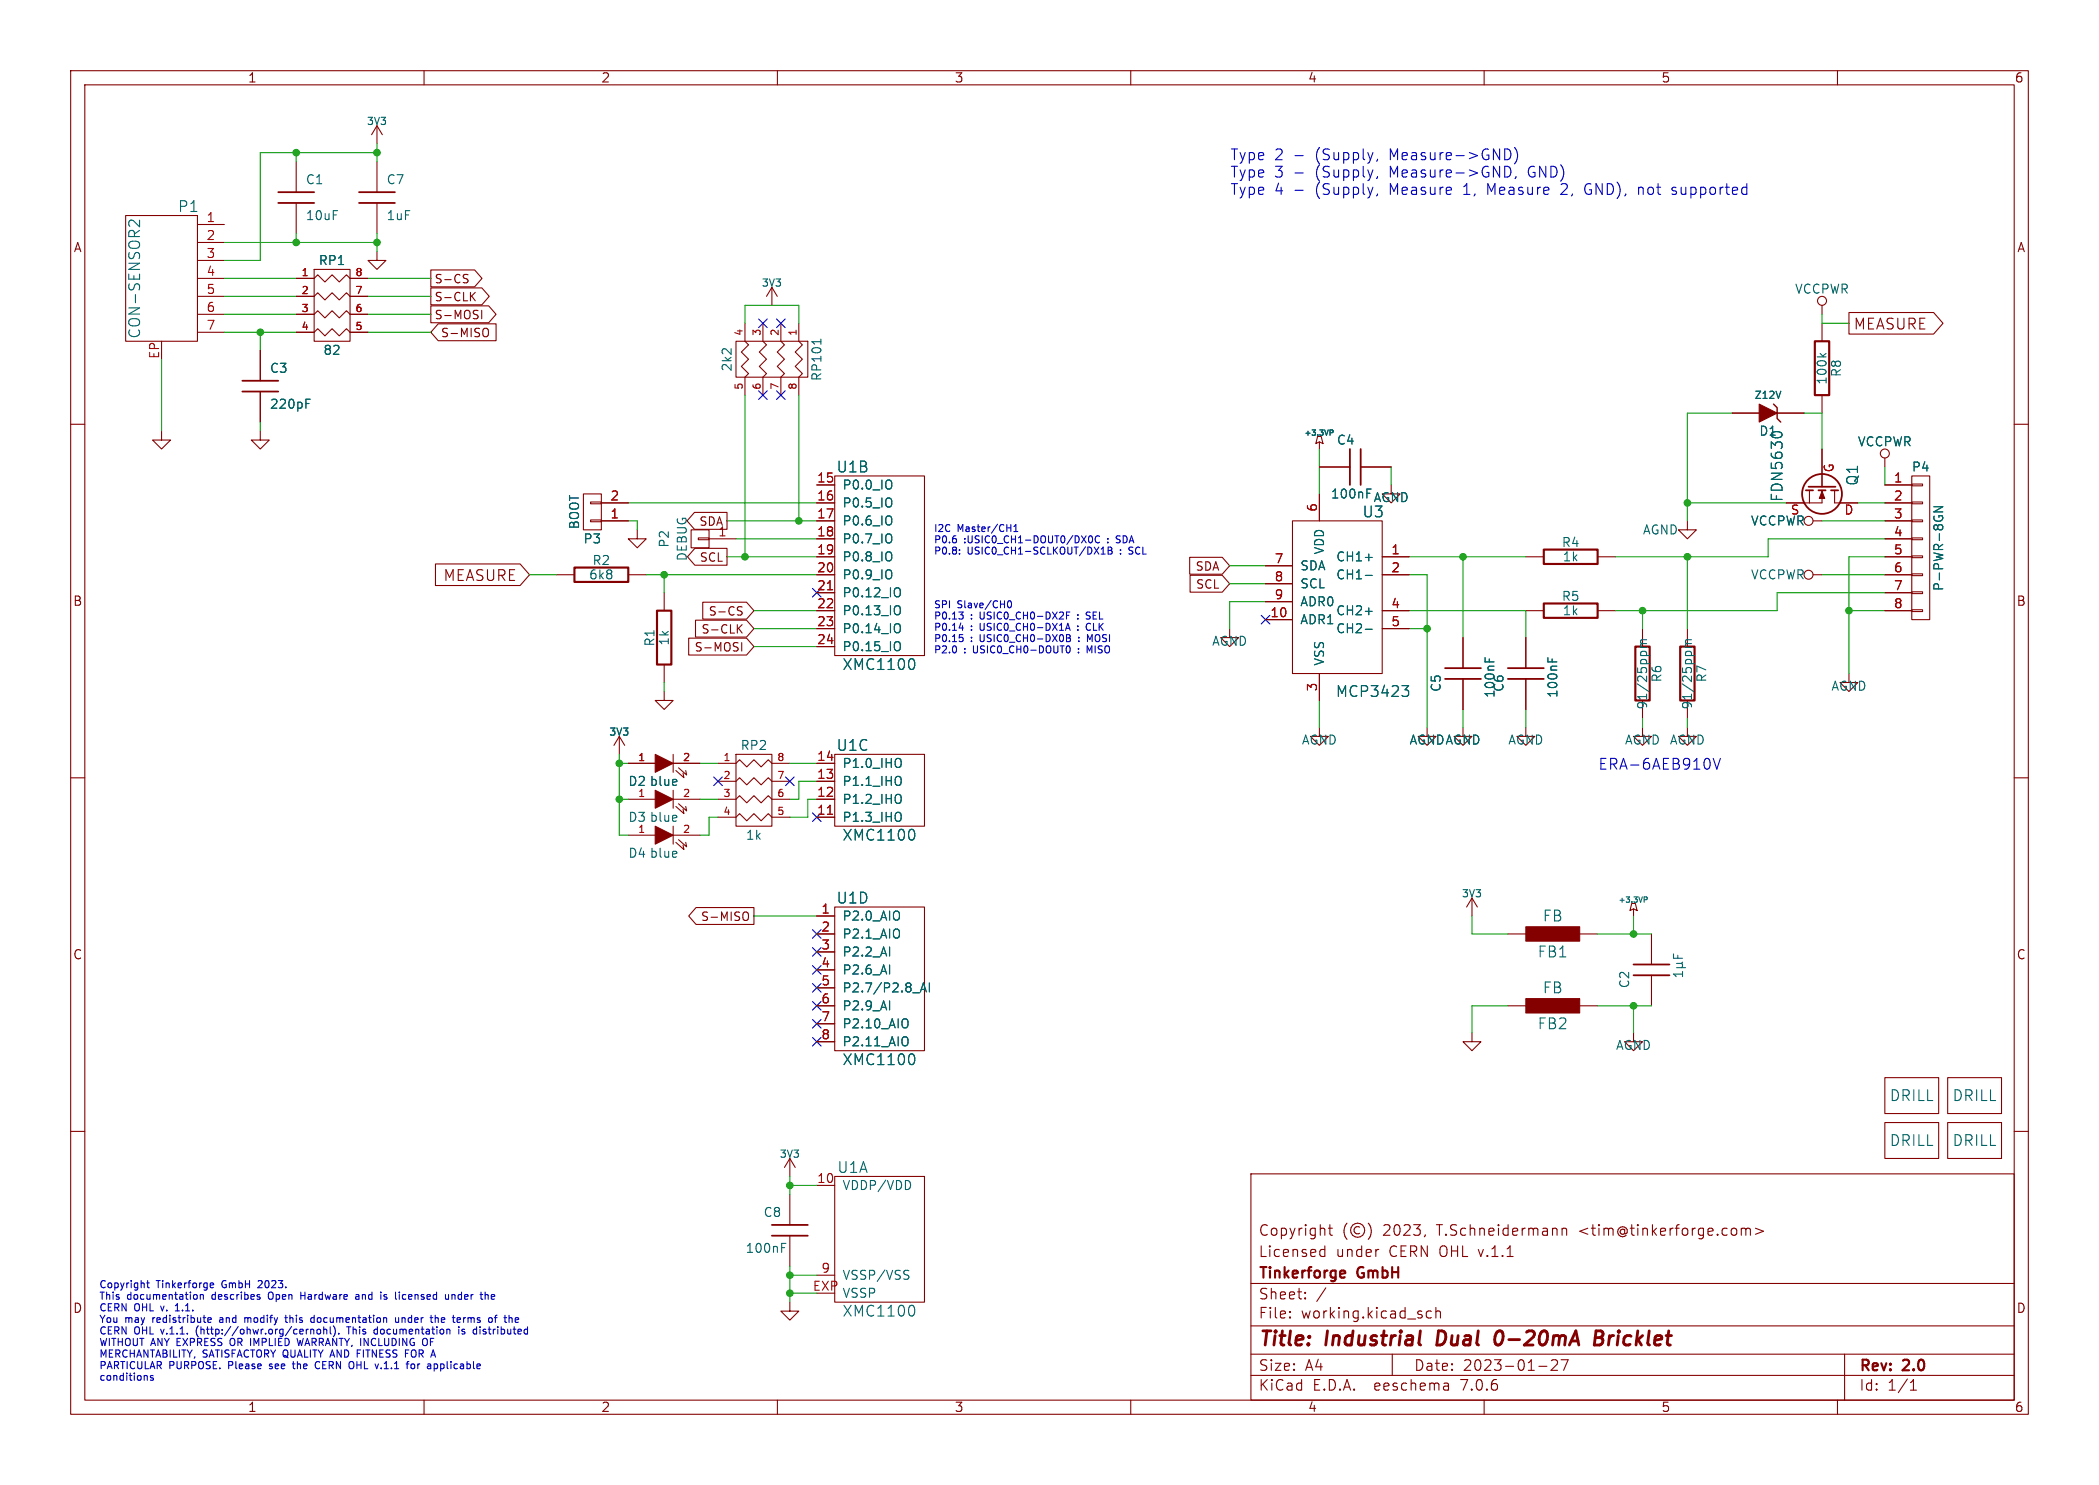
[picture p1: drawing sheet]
<svg xmlns="http://www.w3.org/2000/svg" width="297mm" height="210mm" viewBox="0 0 297 210" stroke-linecap="round" stroke-linejoin="round" font-family="sans-serif">
<defs><g id="words">
<g font-size="2.8" fill="#840000">
<text x="178" y="190.9">Title:</text>
<text x="187.7" y="190.9">Industrial</text>
<text x="204.2" y="190.9">Dual</text>
<text x="213.2" y="190.9">0-20mA</text>
<text x="228.1" y="190.9">Bricklet</text>
</g>
<g font-size="2.1" fill="#0000c2">
<text x="174" y="22.8">Type</text>
<text x="180.3" y="22.8">2</text>
<text x="183.1" y="22.8">-</text>
<text x="186.3" y="22.8">(Supply,</text>
<text x="196.9" y="22.8">Measure-&gt;GND)</text>
<text x="174" y="25.2">Type</text>
<text x="174" y="27.7">Type</text>
<text x="180.3" y="25.2">3</text>
<text x="180.3" y="27.7">4</text>
<text x="183.1" y="25.2">-</text>
<text x="183.1" y="27.7">-</text>
<text x="186.3" y="25.2">(Supply,</text>
<text x="186.3" y="27.7">(Supply,</text>
<text x="196.9" y="25.2">Measure-&gt;GND,</text>
<text x="196.9" y="27.7">Measure</text>
<text x="207.5" y="27.7">1,</text>
<text x="211" y="27.7">Measure</text>
<text x="216.6" y="25.2">GND)</text>
<text x="221.6" y="27.7">2,</text>
<text x="225.1" y="27.7">GND),</text>
<text x="232.8" y="27.7">not</text>
<text x="237.7" y="27.7">supported</text>
<text x="226.1" y="109">ERA-6AEB910V</text>
</g>
<g font-size="2.1" fill="#006464">
<text x="25.1" y="30.2">P1</text>
<text x="20" y="48" transform="rotate(-90 20 48)">CON-SENSOR2</text>
<text x="118.3" y="67">U1B</text>
<text x="252.5" y="71.1" transform="rotate(-90 252.5 71.1)">FDN5630</text>
<text x="263.1" y="68.8" transform="rotate(-90 263.1 68.8)">Q1</text>
<text x="192.7" y="73.4">U3</text>
<text x="119.1" y="95">XMC1100</text>
<text x="188.9" y="98.8">MCP3423</text>
<text x="118.3" y="106.4">U1C</text>
<text x="119.1" y="119.1">XMC1100</text>
<text x="118.3" y="128">U1D</text>
<text x="218.2" y="130.5">FB</text>
<text x="217.5" y="135.6">FB1</text>
<text x="218.2" y="140.7">FB</text>
<text x="217.5" y="145.8">FB2</text>
<text x="119.1" y="150.9">XMC1100</text>
<text x="267.3" y="155.9">DRILL</text>
<text x="276.2" y="155.9">DRILL</text>
<text x="118.4" y="166.1">U1A</text>
<text x="267.3" y="162.3">DRILL</text>
<text x="276.2" y="162.3">DRILL</text>
<text x="119.1" y="186.4">XMC1100</text>
</g>
<g font-size="2.1" fill="#840000">
<text x="262.2" y="46.8">MEASURE</text>
<text x="62.7" y="82.4">MEASURE</text>
<text x="178" y="178">Licensed</text>
<text x="178" y="175">Copyright</text>
<text x="189" y="178">under</text>
<text x="195.7" y="175">2023,</text>
<text x="196.6" y="178">CERN OHL v.1.1</text>
<text x="203.5" y="175">T.Schneidermann</text>
<text x="223.7" y="175">&lt;tim@tinkerforge.com&gt;</text>
<text x="178" y="184">Sheet:</text>
<text x="178" y="181.2">Tinkerforge</text>
<text x="192.2" y="181.2">GmbH</text>
<text x="178" y="186.7">File:</text>
<text x="184.1" y="186.7">working.kicad_sch</text>
<text x="178" y="196.9">KiCad</text>
<text x="178" y="194.1">Size:</text>
<text x="184.7" y="194.1">A4</text>
<text x="185.7" y="196.9">E.D.A.</text>
<text x="194.6" y="196.9">eeschema</text>
<text x="200" y="194.1">Date:</text>
<text x="207" y="196.9">7.0.6</text>
<text x="207" y="194.1">2023-01-27</text>
<text x="263" y="194.3">Rev:</text>
<text x="263" y="196.9">Id:</text>
<text x="267.1" y="196.9">1/1</text>
<text x="269.4" y="194.3">2.0</text>
</g>
<g font-size="1.8" fill="#840000">
<text x="35" y="11.9">1</text>
<text x="85" y="11.9">2</text>
<text x="135" y="11.9">3</text>
<text x="185" y="11.9">4</text>
<text x="235" y="11.9">5</text>
<text x="285" y="11.9">6</text>
<text x="10.3" y="35.9">A</text>
<text x="285.3" y="35.9">A</text>
<text x="10.3" y="85.9">B</text>
<text x="285.3" y="85.9">B</text>
<text x="10.3" y="135.9">C</text>
<text x="285.3" y="135.9">C</text>
<text x="10.3" y="185.9">D</text>
<text x="285.3" y="185.9">D</text>
<text x="35" y="199.9">1</text>
<text x="85" y="199.9">2</text>
<text x="135" y="199.9">3</text>
<text x="185" y="199.9">4</text>
<text x="235" y="199.9">5</text>
<text x="285" y="199.9">6</text>
</g>
<g font-size="1.8" fill="#006464">
<text x="43.2" y="26.3">C1</text>
<text x="54.6" y="26.3">C7</text>
<text x="43.2" y="31.3">10uF</text>
<text x="54.6" y="31.3">1uF</text>
<text x="45" y="37.7">RP1</text>
<text x="253.9" y="41.7">VCCPWR</text>
<text x="38.1" y="52.9">C3</text>
<text x="45.7" y="50.4">82</text>
<text x="103.7" y="52.6" transform="rotate(-90 103.7 52.6)">2k2</text>
<text x="116.4" y="54" transform="rotate(-90 116.4 54)">RP101</text>
<text x="260.7" y="53.4" transform="rotate(-90 260.7 53.4)">R8</text>
<text x="38.1" y="58">220pF</text>
<text x="258.7" y="54.5" transform="rotate(-90 258.7 54.5)">100k</text>
<text x="189.1" y="63.1">C4</text>
<text x="248.8" y="61.8">D1</text>
<text x="262.8" y="63.3">VCCPWR</text>
<text x="119.1" y="69.4">P0.0_IO</text>
<text x="119.1" y="72">P0.5_IO</text>
<text x="188.2" y="70.7">100nF</text>
<text x="194.3" y="71.2">AGND</text>
<text x="270.4" y="66.9">P4</text>
<text x="82.1" y="74.9" transform="rotate(-90 82.1 74.9)">BOOT</text>
<text x="82.5" y="77.1">P3</text>
<text x="94.8" y="77.5" transform="rotate(-90 94.8 77.5)">P2</text>
<text x="119.1" y="74.5">P0.6_IO</text>
<text x="119.1" y="77.1">P0.7_IO</text>
<text x="220.9" y="77.6">R4</text>
<text x="232.4" y="75.8">AGND</text>
<text x="247.7" y="74.5">VCCPWR</text>
<text x="253.3" y="73.1">S</text>
<text x="83.3" y="82.1">6k8</text>
<text x="83.7" y="80.1">R2</text>
<text x="97.4" y="79.4" transform="rotate(-90 97.4 79.4)">DEBUG</text>
<text x="119.1" y="79.6">P0.8_IO</text>
<text x="119.1" y="82.1">P0.9_IO</text>
<text x="183.9" y="80.9">SDA</text>
<text x="183.9" y="83.4">SCL</text>
<text x="187.6" y="78.5" transform="rotate(-90 187.6 78.5)">VDD</text>
<text x="189" y="79.6">CH1+</text>
<text x="189" y="82.1">CH1-</text>
<text x="221" y="79.6">1k</text>
<text x="247.7" y="82.1">VCCPWR</text>
<text x="275.2" y="83.7" transform="rotate(-90 275.2 83.7)">P-PWR-8GN</text>
<text x="119.1" y="84.7">P0.12_IO</text>
<text x="119.1" y="87.2">P0.13_IO</text>
<text x="119.1" y="89.8">P0.14_IO</text>
<text x="183.9" y="88.5">ADR1</text>
<text x="183.9" y="86">ADR0</text>
<text x="189" y="87.2">CH2+</text>
<text x="189" y="89.8">CH2-</text>
<text x="220.9" y="85.2">R5</text>
<text x="221" y="87.2">1k</text>
<text x="92.8" y="91.5" transform="rotate(-90 92.8 91.5)">R1</text>
<text x="94.8" y="91.4" transform="rotate(-90 94.8 91.4)">1k</text>
<text x="119.1" y="92.3">P0.15_IO</text>
<text x="171.4" y="91.5">AGND</text>
<text x="187.6" y="94.2" transform="rotate(-90 187.6 94.2)">VSS</text>
<text x="204.1" y="97.9" transform="rotate(-90 204.1 97.9)">C5</text>
<text x="211.7" y="98.8" transform="rotate(-90 211.7 98.8)">100nF</text>
<text x="213" y="97.9" transform="rotate(-90 213 97.9)">C6</text>
<text x="220.6" y="98.8" transform="rotate(-90 220.6 98.8)">100nF</text>
<text x="233.3" y="100.4" transform="rotate(-90 233.3 100.4)">91/25ppm</text>
<text x="235.3" y="96.6" transform="rotate(-90 235.3 96.6)">R6</text>
<text x="239.6" y="100.4" transform="rotate(-90 239.6 100.4)">91/25ppm</text>
<text x="241.7" y="96.6" transform="rotate(-90 241.7 96.6)">R7</text>
<text x="259" y="97.9">AGND</text>
<text x="104.7" y="106.3">RP2</text>
<text x="184.1" y="105.5">AGND</text>
<text x="199.3" y="105.5">AGNDAGND</text>
<text x="213.3" y="105.5">AGND</text>
<text x="229.8" y="105.5">AGND</text>
<text x="236.2" y="105.5">AGND</text>
<text x="88.8" y="111.4">D2 blue</text>
<text x="119.1" y="113.9">P1.2_IHO</text>
<text x="119.1" y="111.4">P1.1_IHO</text>
<text x="119.1" y="108.8">P1.0_IHO</text>
<text x="88.8" y="116.4">D3 blue</text>
<text x="105.5" y="119">1k</text>
<text x="119.1" y="116.4">P1.3_IHO</text>
<text x="88.8" y="121.5">D4 blue</text>
<text x="119.1" y="130.4">P2.0_AIO</text>
<text x="119.1" y="132.9">P2.1_AIO</text>
<text x="119.1" y="135.5">P2.2_AI</text>
<text x="119.1" y="138">P2.6_AI</text>
<text x="119.1" y="140.6">P2.7/P2.8_AI</text>
<text x="119.1" y="143.1">P2.9_AI</text>
<text x="230.7" y="139.9" transform="rotate(-90 230.7 139.9)">C2</text>
<text x="119.1" y="145.6">P2.10_AIO</text>
<text x="119.1" y="148.2">P2.11_AIO</text>
<text x="228.6" y="148.7">AGND</text>
<text x="108" y="172.3">C8</text>
<text x="119.1" y="168.5">VDDP/VDD</text>
<text x="105.4" y="177.4">100nF</text>
<text x="119.1" y="181.2">VSSP/VSS</text>
<text x="119.1" y="183.7">VSSP</text>
</g>
<g font-size="1.8" fill="#a90000">
<text x="29.1" y="31.5">1</text>
<text x="29.1" y="34">2</text>
<text x="29.1" y="36.6">3</text>
<text x="29.1" y="39.1">4</text>
<text x="29.1" y="41.7">5</text>
<text x="29.1" y="44.2">6</text>
<text x="29.1" y="46.7">7</text>
<text x="22.6" y="50.8" transform="rotate(-90 22.6 50.8)">EP</text>
<text x="86.3" y="70.9">2</text>
<text x="115.5" y="68.3">15</text>
<text x="115.5" y="70.9">16</text>
<text x="259.8" y="66.9" transform="rotate(-90 259.8 66.9)">G</text>
<text x="267.9" y="68.3">1</text>
<text x="267.9" y="70.9">2</text>
<text x="86.3" y="73.4">1</text>
<text x="101.5" y="75.9">1</text>
<text x="115.5" y="73.4">17</text>
<text x="115.5" y="75.9">18</text>
<text x="186.4" y="72.5" transform="rotate(-90 186.4 72.5)">6</text>
<text x="260.9" y="73.1">D</text>
<text x="267.9" y="73.4">3</text>
<text x="267.9" y="75.9">4</text>
<text x="115.5" y="78.5">19</text>
<text x="115.5" y="81">20</text>
<text x="115.5" y="83.6">21</text>
<text x="180.3" y="79.8">7</text>
<text x="180.3" y="82.3">8</text>
<text x="196.8" y="78.5">1</text>
<text x="196.8" y="81">2</text>
<text x="267.9" y="78.5">5</text>
<text x="267.9" y="81">6</text>
<text x="267.9" y="83.6">7</text>
<text x="115.5" y="86.1">22</text>
<text x="115.5" y="88.6">23</text>
<text x="179.7" y="87.4">10</text>
<text x="180.3" y="84.8">9</text>
<text x="196.8" y="86.1">4</text>
<text x="196.8" y="88.6">5</text>
<text x="267.9" y="86.1">8</text>
<text x="115.5" y="91.2">24</text>
<text x="186.4" y="97.9" transform="rotate(-90 186.4 97.9)">3</text>
<text x="115.5" y="107.7">14</text>
<text x="115.5" y="112.8">12</text>
<text x="115.5" y="110.2">13</text>
<text x="115.5" y="115.3">11</text>
<text x="116.1" y="129.3">1</text>
<text x="116.1" y="131.8">2</text>
<text x="116.1" y="134.4">3</text>
<text x="116.1" y="136.9">4</text>
<text x="116.1" y="139.4">5</text>
<text x="116.1" y="142">6</text>
<text x="116.1" y="144.5">7</text>
<text x="116.1" y="147.1">8</text>
<text x="115.5" y="167.4">10</text>
<text x="114.9" y="182.6">EXP</text>
<text x="116.1" y="180.1">9</text>
</g>
<g font-size="1.7" fill="#840000">
<text x="61.4" y="40.3">S-CS</text>
<text x="61.4" y="45.4">S-MOSI</text>
<text x="61.4" y="42.8">S-CLK</text>
<text x="62.3" y="47.9">S-MISO</text>
<text x="98.8" y="74.6">SDA</text>
<text x="98.9" y="79.7">SCL</text>
<text x="169.1" y="80.9">SDA</text>
<text x="169.1" y="83.5">SCL</text>
<text x="99.1" y="89.8">S-CLK</text>
<text x="100.2" y="87.3">S-CS</text>
<text x="98.2" y="92.4">S-MOSI</text>
<text x="99.1" y="130.5">S-MISO</text>
</g>
<g font-size="1.4" fill="#006464">
<text x="51.8" y="17.9">3V3</text>
<text x="107.7" y="40.7">3V3</text>
<text x="248.2" y="56.6">Z12V</text>
<text x="86.1" y="104.2">3V3</text>
<text x="206.7" y="127.1">3V3</text>
<text x="110.2" y="163.9">3V3</text>
</g>
<g font-size="1.4" fill="#a90000">
<text x="42.6" y="39.1">1</text>
<text x="42.6" y="41.7">2</text>
<text x="50.2" y="41.7">7</text>
<text x="50.2" y="39.1">8</text>
<text x="42.6" y="44.2">3</text>
<text x="42.6" y="46.7">4</text>
<text x="50.2" y="46.7">5</text>
<text x="50.2" y="44.2">6</text>
<text x="105.2" y="47.6" transform="rotate(-90 105.2 47.6)">4</text>
<text x="107.7" y="47.6" transform="rotate(-90 107.7 47.6)">3</text>
<text x="110.2" y="47.6" transform="rotate(-90 110.2 47.6)">2</text>
<text x="112.8" y="47.6" transform="rotate(-90 112.8 47.6)">1</text>
<text x="105.2" y="55.2" transform="rotate(-90 105.2 55.2)">5</text>
<text x="107.7" y="55.2" transform="rotate(-90 107.7 55.2)">6</text>
<text x="110.2" y="55.2" transform="rotate(-90 110.2 55.2)">7</text>
<text x="112.8" y="55.2" transform="rotate(-90 112.8 55.2)">8</text>
<text x="90.2" y="107.7">1</text>
<text x="96.5" y="107.7">2</text>
<text x="102.3" y="107.7">1</text>
<text x="109.9" y="107.7">8</text>
<text x="90.2" y="112.8">1</text>
<text x="96.5" y="112.8">2</text>
<text x="102.3" y="110.2">2</text>
<text x="102.3" y="112.8">3</text>
<text x="109.9" y="112.8">6</text>
<text x="109.9" y="110.2">7</text>
<text x="90.2" y="117.9">1</text>
<text x="96.5" y="117.9">2</text>
<text x="102.3" y="115.3">4</text>
<text x="109.9" y="115.3">5</text>
</g>
<g font-size="1.4" fill="#0000c2">
<text x="132.1" y="75.3">I2C</text>
<text x="132.1" y="76.9">P0.6</text>
<text x="135.5" y="75.3">Master/CH1</text>
<text x="136.4" y="76.9">:USIC0_CH1-DOUT0/DX0C</text>
<text x="156.9" y="76.9">:</text>
<text x="158.4" y="76.9">SDA</text>
<text x="132.1" y="78.5">P0.8:</text>
<text x="136.9" y="78.5">USIC0_CH1-SCLKOUT/DX1B</text>
<text x="158.7" y="78.5">:</text>
<text x="160.2" y="78.5">SCL</text>
<text x="132.1" y="86.1">SPI</text>
<text x="132.1" y="87.7">P0.13</text>
<text x="132.1" y="89.3">P0.14</text>
<text x="135.5" y="86.1">Slave/CH0</text>
<text x="137.4" y="87.7">:</text>
<text x="137.4" y="89.3">:</text>
<text x="138.9" y="87.7">USIC0_CH0-DX2F</text>
<text x="138.9" y="89.3">USIC0_CH0-DX1A</text>
<text x="154.4" y="87.7">SEL</text>
<text x="154.4" y="89.3">CLK</text>
<text x="132.1" y="90.9">P0.15</text>
<text x="132.1" y="92.5">P2.0</text>
<text x="136.4" y="92.5">:</text>
<text x="137.4" y="90.9">:</text>
<text x="137.9" y="92.5">USIC0_CH0-DOUT0</text>
<text x="138.9" y="90.9">USIC0_CH0-DX0B</text>
<text x="154.5" y="92.5">MISO</text>
<text x="154.6" y="90.9">MOSI</text>
<text x="14" y="182.2">Copyright</text>
<text x="14" y="183.9">This</text>
<text x="14" y="185.5">CERN</text>
<text x="18" y="183.9">documentation</text>
<text x="19" y="185.5">OHL</text>
<text x="22.2" y="182.2">Tinkerforge</text>
<text x="23" y="185.5">v.</text>
<text x="25.3" y="185.5">1.1.</text>
<text x="30.2" y="183.9">describes</text>
<text x="31.6" y="182.2">GmbH</text>
<text x="37" y="182.2">2023.</text>
<text x="38.4" y="183.9">Open</text>
<text x="43.2" y="183.9">Hardware</text>
<text x="51.3" y="183.9">and</text>
<text x="55.1" y="183.9">is</text>
<text x="57.4" y="183.9">licensed</text>
<text x="64.7" y="183.9">under</text>
<text x="70" y="183.9">the</text>
<text x="14" y="187.2">You</text>
<text x="14" y="188.8">CERN</text>
<text x="14" y="190.4">WITHOUT ANY EXPRESS</text>
<text x="17.7" y="187.2">may</text>
<text x="19" y="188.8">OHL</text>
<text x="21.8" y="187.2">redistribute</text>
<text x="23" y="188.8">v.1.1.</text>
<text x="28.2" y="188.8">(http://ohwr.org/cernohl).</text>
<text x="31.5" y="187.2">and</text>
<text x="33" y="190.4">OR IMPLIED</text>
<text x="35.3" y="187.2">modify</text>
<text x="41.4" y="187.2">this</text>
<text x="43.1" y="190.4">WARRANTY, INCLUDING</text>
<text x="45.2" y="187.2">documentation</text>
<text x="49.9" y="188.8">This</text>
<text x="53.9" y="188.8">documentation</text>
<text x="57.4" y="187.2">under</text>
<text x="61.3" y="190.4">OF</text>
<text x="62.7" y="187.2">the</text>
<text x="66.1" y="187.2">terms</text>
<text x="66.1" y="188.8">is</text>
<text x="68.4" y="188.8">distributed</text>
<text x="71.4" y="187.2">of</text>
<text x="14" y="192.1">MERCHANTABILITY,</text>
<text x="14" y="193.7">PARTICULAR</text>
<text x="14" y="195.3">conditions</text>
<text x="23.9" y="193.7">PURPOSE.</text>
<text x="28.7" y="192.1">SATISFACTORY QUALITY AND</text>
<text x="32.5" y="193.7">Please</text>
<text x="38.6" y="193.7">see</text>
<text x="42.2" y="193.7">the</text>
<text x="45.6" y="193.7">CERN</text>
<text x="50.6" y="193.7">OHL</text>
<text x="51.2" y="192.1">FITNESS</text>
<text x="54.6" y="193.7">v.1.1</text>
<text x="58.3" y="192.1">FOR</text>
<text x="59.3" y="193.7">for</text>
<text x="62.5" y="193.7">applicable</text>
</g>
<g font-size="1.1" fill="#006464">
<text x="184.5" y="61.8">+3.3VP</text>
<text x="228.9" y="127.9">+3.3VP</text>
</g>
</g></defs>
<g fill="none" stroke="#840000" stroke-width=".15">
<path d="M10 10h277v190h-277zM12 12h273v186h-273zM53.3 17.8l-.7 1.3M53.3 17.8v2.5M53.3 17.8l.8 1.3M60 10v2M110 10v2M160 10v2M210 10v2M260 10v2M17.8 30.5h10.1v17.8h-10.1zM27.9 39.4h3.8"/>
<path d="M27.9 31.8h3.8M27.9 34.3h3.8M27.9 36.8h3.8M41.9 39.4h2.5l.6-.5 1 1 1-1 1 1 1-1 .5 .5h2.6M41.9 22.9v4.3M41.9 28.7v4.3M44.4 38.1h5.1v10.2h-5.1zM53.3 35.6v1.2h1.3l-1.3 1.3-1.2-1.3h1.2M53.3 22.9v4.3M53.3 28.7v4.3M61 38.2h6.2l1 1.2-1 1.2h-6.2zM65.8 39.4l.3 .1 .1 .3-.2 .2h-.3"/>
<path d="M65.8 38.8l.4 .1M10 60h2M27.9 41.9h3.8M27.9 44.5h3.8M27.9 47h3.8M36.8 49.5v4.3M36.8 55.4v4.3M41.9 47h2.5l.6-.5 1 1 1-1 1 1 1-1 .5 .5h2.6M41.9 44.5h2.5l.6-.6 1 1.1 1-1.1 1 1.1 1-1.1 .5 .6h2.6M41.9 41.9h2.5l.6-.5 1 1 1-1 1 1 1-1 .5 .5h2.6M61 43.3h8.1l1.1 1.2-1.1 1.1h-8.1zM61 40.7h7.2l1 1.2-1 1.2h-7.2z"/>
<path d="M62 45.8h8.2v2.4h-8.2l-1-1.2zM66.7 41.9l.5 .6M67.2 41.3l-.6 .7M68.2 43.9v1.2M68.6 46.4a.4 .4 0 0 1 .5 .4v.4a.4 .4 0 0 1-.5 .4M104.1 48.3h10.2v5h-10.2zM105.4 45.7v2.6l.5 .5-1 1 1 1-1 1 1 1-.5 .5v2.6M107.9 45.7v2.6l.6 .5-1.1 1 1.1 1-1.1 1 1.1 1-.6 .5v2.6M109.2 40.6l-.7 1.3M109.2 40.6v2.6M109.2 40.6l.8 1.3M110.5 45.7v2.6l.5 .5-1 1 1 1-1 1 1 1-.5 .5v2.6"/>
<path d="M113 45.7v2.6l.5 .5-1 1 1 1-1 1 1 1-.5 .5v2.6M245.1 58.4h3.8M251.5 58.4h3.8M257.8 43.2v1.3M257.8 45.7v2.6M257.8 55.9v2.5M261.6 44.2h12l1.3 1.5-1.3 1.5h-12zM285 60h2M22.9 61v1.2h1.2l-1.2 1.3-1.3-1.3h1.3M36.8 61v1.2h1.3l-1.3 1.3-1.2-1.3h1.2M61.6 79.8h12l1.3 1.5-1.3 1.5h-12zM82.5 69.9h2.6v5h-2.6z"/>
<path d="M83.6 71h1.5v.2h-1.5zM83.6 73.5h1.5v.3h-1.5zM85.1 71.1h3.8M85.1 73.7h3.8M90.2 74.9v1.3h1.2l-1.2 1.3-1.3-1.3h1.3M97.8 74.9h2.5v2.6h-2.5zM98.3 72.5h4.6v2.4h-4.6l-1.1-1.2zM98.3 77.5h4.6v2.4h-4.6l-1-1.2zM98.8 76.1h1.5v.2h-1.5zM100.3 76.2h3.8M115.6 78.7h2.5M115.6 68.6h2.5"/>
<path d="M115.6 71.1h2.5M115.6 73.7h2.5M115.6 76.2h2.5M118.1 67.3h12.7v25.4h-12.7zM168.3 78.8h4.6l1.1 1.2-1.1 1.2h-4.6zM182.9 73.7h12.7v21.6h-12.7zM186.4 61.7h.5l.3 1-.5-.2-.5 .2zM186.7 62.5v1M186.7 69.9v3.8M186.7 66h4.3M192.5 66h4.3M195.6 78.7h3.8"/>
<path d="M196.8 68.6v1.3h1.3l-1.3 1.2-1.2-1.2h1.2M215.9 78.7h2.5M226.1 78.7h2.5M238.8 73.7v1.2h1.2l-1.2 1.3-1.3-1.3h1.3M256 69.3v1.8M256.5 73.7h1.3M257.8 69.3v1.8h-5.1M257.8 63.5v5.3M259.6 69.3v1.8h3.3M266.7 78.7h3.8M266.7 68.6h3.8M266.7 71.1h3.8"/>
<path d="M266.7 73.7h3.8M266.7 76.2h3.8M266.7 64.8v1.2M270.5 67.3h2.5v20.3h-2.5zM270.5 78.6h1.5v.3h-1.5zM270.5 76.1h1.5v.2h-1.5zM270.5 73.5h1.5v.3h-1.5zM270.5 71h1.5v.2h-1.5zM270.5 68.5h1.5v.2h-1.5zM78.7 81.3h2.6M88.9 81.3h2.5M94 97.8v1.3h1.2l-1.2 1.2-1.3-1.2h1.3"/>
<path d="M94 83.8v2.6M94 94v2.5M97.4 90.2h8.2l1.1 1.2-1.1 1.2h-8.2zM98.4 87.7h7.2l1.1 1.2-1.1 1.2h-7.2zM99.4 85.2h6.2l1.1 1.2-1.1 1.2h-6.2zM104.5 88.8l.5 .7M104.6 86.4l.3 .1 .1 .3-.2 .2h-.3M104.6 85.8l.4 .1M105 90.9v1.2M105 88.3l-.7 .7M115.6 81.3h2.5M115.6 86.4h2.5"/>
<path d="M115.6 88.9h2.5M115.6 83.8h2.5M115.6 91.4h2.5M168.4 81.4h4.5l1.1 1.2-1.1 1.1h-4.5zM174 88.9v1.3h1.3l-1.3 1.2-1.3-1.2h1.3M179.1 87.6h3.8M179.1 80h3.8M179.1 82.6h3.8M179.1 85.1h3.8M186.7 95.3v3.8M195.6 81.3h3.8M195.6 86.4h3.8"/>
<path d="M195.6 88.9h3.8M207 90.2v4.3M207 96v4.3M215.9 86.4h2.5M215.9 90.2v4.3M215.9 96v4.3M226.1 86.4h2.5M232.4 88.9v2.5M232.4 99.1v2.5M238.8 88.9v2.5M238.8 99.1v2.5M256.5 81.3h1.3"/>
<path d="M261.6 95.3v1.2h1.3l-1.3 1.3-1.3-1.3h1.3M266.7 81.3h3.8M266.7 86.4h3.8M266.7 83.8h3.8M270.5 86.2h1.5v.3h-1.5zM270.5 83.7h1.5v.2h-1.5zM270.5 81.2h1.5v.2h-1.5zM10 110h2M87.6 104.1l-.7 1.3M87.6 104.1v2.6M87.6 104.1l.8 1.3M88.9 113h3.8"/>
<path d="M88.9 108h3.8M88.9 118.1h3.8M95.2 113h3.9M95.2 108h3.9M95.2 106.7v2.5M95.2 111.8v2.5M95.2 116.8v2.6M95.2 118.1h3.9M95.6 114l1.2 1.1-.2-.7M95.6 119.1l1.2 1-.2-.6M95.6 109l1.2 1-.2-.7M96 113.7l1.2 1-.2-.7"/>
<path d="M96 118.7l1.2 1.1-.2-.7M96 108.6l1.2 1-.2-.6M101.6 115.6h2.5l.5-.5 1.1 1 1-1 1 1 1-1 .5 .5h2.6M101.6 113h2.5l.5-.5 1.1 1 1-1 1 1 1-1 .5 .5h2.6M101.6 110.5h2.5l.5-.5 1.1 1 1-1 1 1 1-1 .5 .5h2.6M101.6 108h2.5l.5-.6 1.1 1.1 1-1.1 1 1.1 1-1.1 .5 .6h2.6M104.1 106.7h5.1v10.1h-5.1zM115.6 115.6h2.5M115.6 113h2.5M115.6 110.5h2.5M115.6 108h2.5M118.1 106.7h12.7v10.1h-12.7z"/>
<path d="M186.7 102.9v1.2h1.3l-1.3 1.3-1.3-1.3h1.3M201.9 102.9v1.2h1.3l-1.3 1.3-1.2-1.3h1.2M207 102.9v1.2h1.3l-1.3 1.3-1.3-1.3h1.3M215.9 102.9v1.2h1.3l-1.3 1.3-1.3-1.3h1.3M232.4 102.9v1.2h1.3l-1.3 1.3-1.3-1.3h1.3M238.8 102.9v1.2h1.2l-1.2 1.3-1.3-1.3h1.3M285 110h2M98.5 128.3h8.2v2.4h-8.2l-1.1-1.2zM105.4 129a.4 .4 0 0 1 .5 .4v.4a.4 .4 0 0 1-.5 .4M115.6 129.5h2.5M115.6 132.1h2.5M115.6 134.6h2.5"/>
<path d="M115.6 137.2h2.5M115.6 139.7h2.5M118.1 128.3h12.7v20.3h-12.7zM208.3 127l-.8 1.3M208.3 127v2.5M208.3 127l.7 1.3M213.4 132.1h2.5M223.5 132.1h2.6M230.9 127.8h.5l.2 1-.5-.3-.5 .3zM231.1 128.5v1M233.7 132.1v4.3M233.7 137.9v4.3"/>
<path d="M10 160h2M115.6 142.2h2.5M115.6 144.8h2.5M115.6 147.3h2.5M208.3 146.1v1.2h1.2l-1.2 1.3-1.3-1.3h1.3M213.4 142.2h2.5M223.5 142.2h2.6M231.1 146.1v1.2h1.3l-1.3 1.3-1.2-1.3h1.2M266.7 158.8h7.6v5h-7.6zM266.7 152.4h7.6v5.1h-7.6zM275.6 152.4h7.6v5.1h-7.6zM275.6 158.8h7.6v5h-7.6z"/>
<path d="M285 160h2M111.8 163.8v2.6M111.8 168.9v4.3M111.8 174.8v4.3M111.8 163.8l-.8 1.3M111.8 163.8l.7 1.3M115.6 167.6h2.5M118.1 166.4h12.7v17.8h-12.7zM177 166h108v32h-108zM186.9 177.6l.1 .1 .5-.1M186.9 176.8l.1-.1 .5 .1M187.5 176.2v1.5"/>
<path d="M188 173.7h.5M188.2 173.2v1.3v.1l.3 .1M190.6 173a1.72 1.72 0 0 0 0 2.3M192.4 173.6a.52 .52 0 0 0-.8 .4 .52 .52 0 0 0 .8 .4M193.6 173a1.72 1.72 0 0 1 0 2.3M195 176.7h.1M201.7 174.6l-.2 .3M221 173.8a.37 .37 0 0 1 .7 .1v.8M221 173.7v1M246.4 173.8a.37 .37 0 0 1 .6 .1M246.4 173.7v1M247 173.9l.2-.2 .4 .1 .1 .9"/>
<path d="M247 173.9v.8M248.4 173.7l1.1 .4-1.1 .5M60 198v2M110 198v2M111.8 184.2v1.2h1.2l-1.2 1.3-1.3-1.3h1.3M115.6 180.3h2.5M160 198v2M177 194.5h108M177 191.5h108M177 187.5h108M177 181.5h108M182.5 186.3h.1l-.1 .1"/>
<path d="M182.5 186.3v.1M182.5 185.5v.1M182.5 185.5h.1l-.1 .1M184.7 183.6v.1M184.7 183.6h-.1l.1 .1M184.7 182.8v.1M184.7 182.8h-.1l.1 .1M187.6 182.1l-1.3 2M197 191.5v3M202.5 185.5l-.4-.1-.3 .3v.4l.2 .2 .1 .1 .4-.1M203.2 185.5a.37 .37 0 0 1 .6 .1v.8M203.2 184.9v1.5"/>
<path d="M204.9 195.7l.1 .9M205 196.5l-.2 .1M205 196h-.2M210 198v2M217.7 193.2h1.2M219.5 192.4l.2-.1 .5 .1a.41 .41 0 0 1 .1 .5l-.8 .9h.9M220.9 192.3h1l-.7 1.5M260 198v2M261 191.5v6.5M270.3 196.6h.9M270.3 195.5l.4-.4v1.5"/>
<circle cx="257.8" cy="42.5" r=".63"/>
<circle cx="255.9" cy="73.7" r=".63"/>
<circle cx="266.7" cy="64.1" r=".63"/>
<circle cx="255.9" cy="81.3" r=".63"/>
<circle cx="192.1" cy="174" r="1"/>
</g>
<path d="M203.6 188.2l-.3 2h.5M212.5 188.3a.51 .51 0 0 0-.8 .3 1.52 1.52 0 0 0 0 1.5 .51 .51 0 0 0 .8-.3M225.7 189.2h.7M225.8 188.2h.7a.49 .49 0 0 1 .3 .5 .49 .49 0 0 1-.4 .5l.3 .1a.58 .58 0 0 1-.4 .9h-.7z" fill="none" stroke="#840000" stroke-width=".4"/>
<path d="M256.8 48.3h2v7.6h-2zM218.4 77.7h7.7v2.1h-7.7zM81.3 80.3h7.6v2h-7.6zM93 86.4h2v7.6h-2zM218.4 85.3h7.7v2.1h-7.7zM231.4 91.4h2v7.7h-2zM237.7 91.4h2.1v7.7h-2.1zM190.1 179.7l.2 .1v.2l-.7 .2M190.3 180.6l-.2 .1" fill="none" stroke="#840000" stroke-width=".3"/>
<g fill="none" stroke="#006464" stroke-width=".15">
<path d="M19.7 31.1v1l-.8-.9a.41 .41 0 0 0-.7 .2v.4M43.3 57.1h.4M43.3 56.5h.6M116.1 48v.7M257.5 50l.5 .5M258.4 50l-.5 .3M126.1 68.1v.9M126.1 70.6v.9M126.1 73.2v.9M126.1 75.7v.9M126.1 78.2v.9M188.2 60.8h.3l.1 .1v.3h-.4"/>
<path d="M193.2 78.8h1M193.4 69.8h.4M193.4 69.2h.6M251.2 61a.81 .81 0 0 1 1 .4M273.6 71.7h1.3l-1.3 .7h1.3M273.7 73l-.1 .1M274.4 73.2v-.3h.4l.1 .3M126.1 80.8v.9M127.1 83.1l.1 .1a.81 .81 0 0 1-.1 1.2M127.1 85.7h.1a.81 .81 0 0 1-.1 1.2M127.1 88.2l.1 .1a.81 .81 0 0 1-.1 1.2M127.1 90.7l.1 .1a.81 .81 0 0 1-.1 1.2"/>
<path d="M129.2 93.2a1.14 1.14 0 0 1 0 1.4M193.2 81.4h1M193.2 86.5h1M193.2 89h1M198.4 97h.9l-.5 .5M199 97.5l.3 .3v.4l-.3 .3M210.1 93v.6M210.7 93.2v.4M219 93v.6M219.6 93.2v.4M232.1 91.6h.9M232.3 91h.7"/>
<path d="M232.3 91l-.2 .2 .2 .4M233 90.5h-.8l-.1 .3 .2 .2M238.5 91.6h.8M238.7 91l-.2 .2 .1 .4M238.7 91h.6M239.3 90.5h-.7l-.1 .3 .2 .2M95.7 115.4l.1 .2-.6 .1M95.7 110.3l.1 .2-.6 .1M127.3 114.9a.9 .9 0 0 1 0 1.2M127.3 107.3a.9 .9 0 0 1 0 1.2M127.3 109.9a.9 .9 0 0 1 0 1.1M127.3 112.4a.9 .9 0 0 1 0 1.1"/>
<path d="M129.2 117.4a1.14 1.14 0 0 1 0 1.3M95.7 120.4l.1 .3-.6 .1M130.4 139.9h.6M131.5 139v1.3M232.6 126.8h.3l.2 .2-.1 .2h-.4M236.8 134.9v.6h1.3M237.2 136.8h1.3M237.2 136.2h.7M237.4 135.1v.4M237.9 136.2l.2 .2v.3l-.2 .1M238.1 137.4v.7M238.1 137.8h-1.3l.4 .3"/>
<path d="M238.1 136.1l-.2 .1M128.3 144.2a.9 .9 0 0 1 0 1.1M128.3 146.7a.9 .9 0 0 1 0 1.1M129.1 140.4h1M129.2 149.1a1.14 1.14 0 0 1 0 1.4M130.2 140.3l.5-1.3 .4 1.3M110.6 176.4h.4M110.6 175.8h.6M128.1 179.6l.5 .1M128.8 167.3v.6M128.4 180.3l.2 .3-.1 .2-.1 .1M129.2 184.7a1.14 1.14 0 0 1 0 1.3"/>
</g>
<path d="M117.1 83.4h.7M117.1 115.2h.7" fill="none" stroke="#a90000" stroke-width=".15"/>
<g fill="none" stroke="#840000" stroke-width=".25">
<path d="M39.4 28.7h5M39.4 27.2h5M50.8 28.7h5.1M50.8 27.2h5.1M34.3 55.4h5.1M34.3 53.8h5.1M191 63.5v5.1M192.5 63.5v5.1M255.5 69.3h1M255.9 68.8h3.8M257.3 69.3h1M259.1 69.3h1"/>
<path d="M204.5 94.5h5M204.5 96h5M213.4 94.5h5M213.4 96h5M231.1 136.4h5.1M231.1 137.9h5.1M109.2 174.8h5.1M109.2 173.2h5.1"/>
<circle cx="257.8" cy="69.8" r="2.82"/>
</g>
<path d="M251 57.2l.5 .5v1.5l.5 .5" fill="none" stroke="#840000" stroke-width=".2"/>
<g fill="#840000" stroke="#840000" stroke-width=".15">
<path d="M248.9 57.2l2.6 1.2-2.6 1.3z"/>
<path d="M92.7 111.8l2.5 1.2-2.5 1.3z"/>
<path d="M92.7 116.8l2.5 1.3-2.5 1.3z"/>
<path d="M92.7 106.7l2.5 1.3-2.5 1.2z"/>
<path d="M215.9 141.2h7.6v2.1h-7.6z"/>
<path d="M215.9 131.1h7.6v2h-7.6z"/>
<path d="M257.8 69.5l.4 1h-.8z"/>
</g>
<g fill="none" stroke="#0000c2" stroke-width=".15">
<path d="M194.9 22.5l-.1 .3M194.9 25l-.1 .3M194.9 27.4l-.1 .3M212.9 21.1a.8 .8 0 0 1 .9 .5 .8 .8 0 0 1-.3 .9l-.6 .1M212.9 23.5a.8 .8 0 0 1 .9 .5 .8 .8 0 0 1-.3 1h-.6M214.3 20.8a1.75 1.75 0 0 1 0 2.4M214.5 25l-.1 .3M221.7 26.6l-.9 .9h1M224.5 26a.95 .95 0 0 0 0 1.4M231.9 26.5v1M232.3 26.5l-.4 .1M236.6 27.4l.1 .1 .5-.1"/>
<path d="M237.2 26.6l-.4-.1-.2 .2v.2l.6 .2M135.8 78.3v.1M135.8 77.7v.1M143.5 75.2h.5M143.5 74.5l.2-.3v1M154 76.2l.3-.4a.53 .53 0 0 1 .3 .5 .53 .53 0 0 1-.3 .5l-.3-.4M155.6 75.9a.47 .47 0 0 0-.7 .3 .47 .47 0 0 0 .5 .6l.2-.1M155.8 78.4h.6M155.8 77.7l.3-.3v1M156.8 77.4v1l.5-.1 .1-.3-.3-.2M156.8 77.8h.3M157.1 77.4l.2 .2-.2 .2"/>
<path d="M157.9 76.7l.2 .1M158 75.8l-.1 .2 .1 .2M159.7 78.3l.2 .1M159.8 77.4l-.1 .2 .1 .2M135.7 88.8h.6M135.8 89.7h.4M136.1 86.9l.2 .2v.3l-.2 .1M136.1 90.1l.2 .2v.2l-.2 .2M136.2 88.5v.6M136.3 86.6l-.3 .3M142.7 85.1l.1-.1a.53 .53 0 0 1 .3 .5 .53 .53 0 0 1-.3 .5l-.2-.4zM150.8 89.1l.3-.9 .3 .9"/>
<path d="M150.9 88.9h.4M150.9 89.7l.5 .1v.2l-.2 .2M150.9 87h.3M150.9 90.2h.3M151 91.4l.1-.1a.53 .53 0 0 1 .3 .5 .53 .53 0 0 1-.3 .5h-.1M151.2 90.2l.3 .2-.1 .2-.5 .1M151.4 86.6h-.5v.9M152.5 88.5v.1M152.5 87.5h.1M152.5 86.9v.1M152.5 89v.1M152.6 92.2v.1"/>
<path d="M152.6 91.7v.1M152.7 90.6v.1M152.7 90.1v.1M153.7 87.5h.4M154 88.2a.53 .53 0 0 0-.3 .4 .53 .53 0 0 0 .3 .5M154.1 86.6h-.2l-.2 .1 .1 .3 .3 .1M154.2 92l-.4-.7v1M154.2 90.5l-.3-.8v1M242.4 107.3l.5 1.5 .5-1.5M20.7 194.5l.1 .2v.5M20.7 181.4h.4M20.9 181.1v.9l.2 .1"/>
<path d="M21.7 194.6l-.3-.1-.1 .2v.1l.4 .1v.2h-.4M24.8 185.4h.6M25 184.5l-.2 .2M27.6 183.1h.2l.1 .2v.4h-.3M27.8 187.9v.7M28.3 183.2l.2-.1h.2l.1 .6M28.3 183.1v.6M29.4 186.7l.5-.1-.1-.2-.2-.1-.2 .2 .1 .5h.3M29.7 181.6l.2-.2h.2l.1 .2v.1l-.5 .1M29.7 182l.2 .1h.3M31.1 186.7v.3M32.6 189.4v.7"/>
<path d="M34.6 186.3v.7M34.9 186.3l-.3 .1M36.6 181.1l-.1 .1M36.7 183.4l.1 .2-.1 .1M36.7 183.1h.1M37.1 181.5l-.6 .6h.6M38 182.9v.7M38.1 193.5l.1 .1M38.2 192.9v.3M40.3 186.3h.4M40.4 186v.9l.3 .1M41.4 192.9h.3"/>
<path d="M41.5 192.5v.9l.2 .2M42 189.3l.3 1 .2-.7 .2 .7M42.6 182.7v1M42.6 183.2h.5M44 186.8l.2 .2h.3M44 188v.7M44 188.1l.1-.1h.3v.7M44.5 186.4l-.3-.1-.2 .2M44.5 186v1M44.8 192.6a.5 .5 0 0 0-.2 .6 .5 .5 0 0 0 .6 .3M44.9 188h.3l.2 .2v.3l-.2 .2-.3-.1-.1-.1zM45.8 188.1l.2-.1h.2v.7"/>
<path d="M45.8 187.6v1.1M46.7 187.6v.9l.2 .2M47.2 187.5a1.19 1.19 0 0 1 0 1.5M47.9 188.6v.1M49.3 187.6v1.1M49.9 192.6a.72 .72 0 0 1 0 .9M50.4 183.1h.3l.1 .6M50.5 191.4h.4M50.8 183.3l-.3 .1-.2 .1 .2 .2h.3M53 188.6l.1 .1 .3-.1M53.4 188h-.3l-.1 .1M53.4 187.6v1.1"/>
<path d="M54.3 183.7h.4M54.7 183.1h-.2l-.2 .1 .1 .2 .3 .1M56 186.3v.7h.3l.1-.1M56.4 186.3v.7M56.5 182.7v.1M56.9 186.3v.7M57 183.1l-.1 .2 .1 .4M57 186.3l-.1 .1M57.4 191.4h.3M58.2 192.9h.3l.2 .2v.3l-.2 .2-.3-.1-.1-.1zM60.3 189.3a.72 .72 0 0 1 0 .9M61.4 192.9h.3l.2 .2-.1 .4h-.4"/>
<path d="M61.6 186.4l.1-.1 .3 .1v.6M61.6 186v1M63 183.1l.1 .6h.2h.2M63.5 183.1v.6M63.5 188l.2 .1v.6M64 183.1v.6M64.3 183.1h-.2l-.1 .1M64.9 187.6v.1M64.9 188v.7M65 186.3l.2 .3-.5 .1M65.1 187h-.1M65.4 188.6h.3"/>
<path d="M65.6 186.3v.7M65.6 186.4v.1M65.7 188h-.2l-.1 .1v.2l.3 .1M67.9 187.6v.1M67.9 188v.7M68.8 183.1l.3 .1v.5M69.6 183.1v.6M70 186.3h.3M70 183.3l-.5 .1M70.3 186l-.2 .1v.9M72.9 187h.4M72.9 186.4l.3-.1 .2 .3-.5 .1"/>
</g>
<g fill="none" stroke="#009600" stroke-width=".15">
<path d="M31.7 39.4h10.2M31.7 34.3h21.6M41.9 21.6v1.3M41.9 33v1.3M52.1 39.4h8.9M53.3 21.6h-16.5v15.2h-5.1M53.3 20.3v2.6M53.3 33v2.6M22.9 50.8v10.2M31.7 44.5h10.2M31.7 47h10.2M31.7 41.9h10.2"/>
<path d="M36.8 47v2.5M36.8 59.7v1.3M52.1 44.5h8.9M52.1 47h8.9M52.1 41.9h8.9M105.4 45.7v-2.5h7.6v2.5M105.4 55.9v22.8M113 55.9v17.8M245.1 58.4h-6.3v15.3M255.3 58.4h2.5v5.1M257.8 44.5v1.2h3.8M88.9 73.7h1.3v1.2"/>
<path d="M88.9 71.1h26.7M102.9 78.7h12.7M102.9 73.7h12.7M104.1 76.2h11.5M186.7 63.5v6.4M196.8 66v2.6M199.4 78.7h16.5M207 78.7v11.5M238.8 78.7v10.2M238.8 71.1h13.9M257.8 73.7h8.9M262.9 71.1h3.8"/>
<path d="M266.7 76.2h-16.5v2.5h-21.6M266.7 78.7h-5.1v16.6M266.7 66v2.6M74.9 81.3h3.8M91.4 81.3h24.2M94 81.3v2.5M94 96.5v1.3M106.7 86.4h8.9M106.7 88.9h8.9M106.7 91.4h8.9M174 80h5.1M174 82.6h5.1"/>
<path d="M179.1 85.1h-5.1v3.8M186.7 99.1v3.8M199.4 86.4h16.5v3.8M199.4 81.3h2.5v21.6M199.4 88.9h2.5M232.4 86.4v2.5M257.8 81.3h8.9M261.6 86.4h5.1M266.7 83.8h-15.2v2.6h-22.9M87.6 106.7v11.4h1.3M87.6 108h1.3M87.6 113h1.3"/>
<path d="M99.1 108h2.5M99.1 113h2.5M101.6 115.6h-1.3v2.5h-1.2M111.8 108h3.8M115.6 113h-1.3v2.6h-2.5M115.6 110.5h-2.6v2.5h-1.2M207 100.3v2.6M215.9 100.3v2.6M232.4 101.6v1.3M238.8 101.6v1.3M106.7 129.5h8.9M208.3 129.5v2.6h5.1"/>
<path d="M226.1 132.1h7.6M231.1 129.5v2.6M213.4 142.2h-5.1v3.9M226.1 142.2h7.6M231.1 142.2v3.9M111.8 166.4v2.5M111.8 179.1v5.1M111.8 167.6h3.8M111.8 180.3h3.8M111.8 182.9h3.8"/>
</g>
<g fill="none" stroke="#000084" stroke-width=".15">
<path d="M107.3 55.3l1.3 1.2M107.3 45.1l1.3 1.2M108.6 55.3l-1.3 1.2M108.6 45.1l-1.3 1.2M109.9 45.1l1.2 1.2M109.9 55.3l1.2 1.2M111.1 45.1l-1.2 1.2M111.1 55.3l-1.2 1.2M115 83.2l1.2 1.2M116.2 83.2l-1.2 1.2M178.5 87l1.2 1.2M179.7 87l-1.2 1.2"/>
<path d="M101 109.9l1.2 1.2M102.2 109.9l-1.2 1.2M111.2 109.9l1.2 1.2M112.4 109.9l-1.2 1.2M115 115l1.2 1.2M116.2 115l-1.2 1.2M115 139.1l1.2 1.2M115 131.5l1.2 1.2M115 134l1.2 1.2M115 136.6l1.2 1.2M116.2 139.1l-1.2 1.2M116.2 131.5l-1.2 1.2"/>
<path d="M116.2 134l-1.2 1.2M116.2 136.6l-1.2 1.2M115 141.6l1.2 1.2M115 144.2l1.2 1.2M115 146.7l1.2 1.2M116.2 141.6l-1.2 1.2M116.2 144.2l-1.2 1.2M116.2 146.7l-1.2 1.2"/>
</g>
<g fill="#009600" stroke="#009600" stroke-width=".15">
<circle cx="207" cy="78.7" r=".46"/>
<circle cx="231.1" cy="142.2" r=".46"/>
<circle cx="41.9" cy="21.6" r=".46"/>
<circle cx="36.8" cy="47" r=".46"/>
<circle cx="53.3" cy="21.6" r=".46"/>
<circle cx="53.3" cy="34.3" r=".46"/>
<circle cx="41.9" cy="34.3" r=".46"/>
<circle cx="87.6" cy="108" r=".46"/>
<circle cx="87.6" cy="113" r=".46"/>
<circle cx="111.8" cy="180.3" r=".46"/>
<circle cx="111.8" cy="167.6" r=".46"/>
<circle cx="111.8" cy="182.9" r=".46"/>
<circle cx="238.8" cy="78.7" r=".46"/>
<circle cx="232.4" cy="86.4" r=".46"/>
<circle cx="201.9" cy="88.9" r=".46"/>
<circle cx="261.6" cy="86.4" r=".46"/>
<circle cx="231.1" cy="132.1" r=".46"/>
<circle cx="238.8" cy="71.1" r=".46"/>
<circle cx="113" cy="73.7" r=".46"/>
<circle cx="94" cy="81.3" r=".46"/>
<circle cx="105.4" cy="78.7" r=".46"/>
</g>
<use href="#words"/>
</svg>
